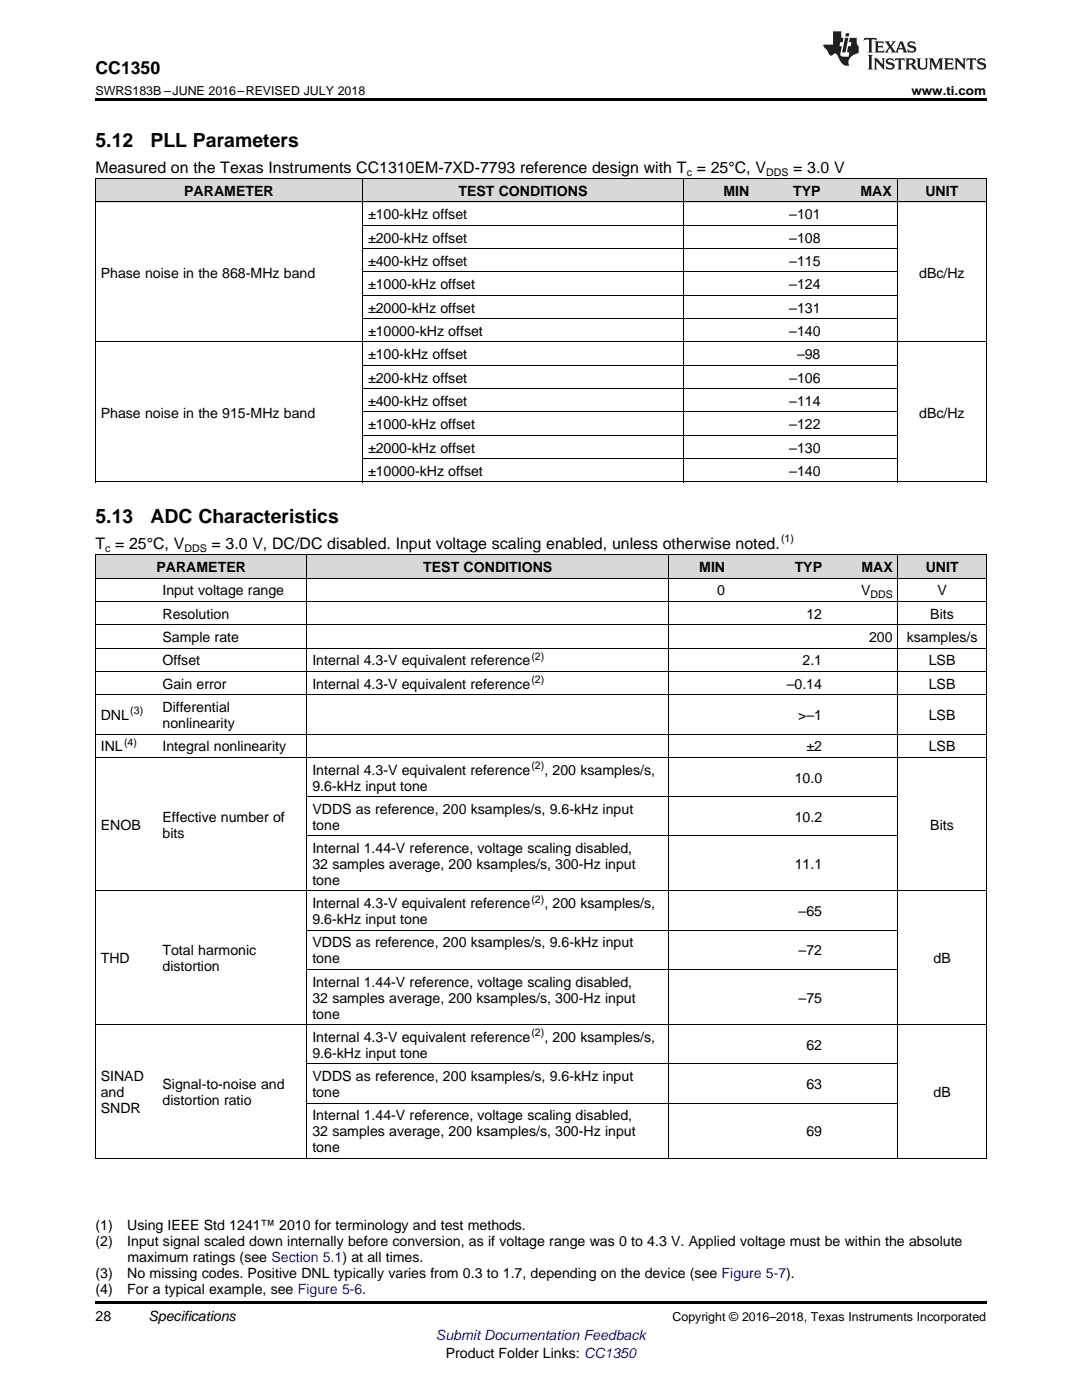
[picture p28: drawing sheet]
<svg xmlns="http://www.w3.org/2000/svg" width="216mm" height="279mm" viewBox="0 0 216 279" stroke-linecap="round" stroke-linejoin="round" font-family="sans-serif">
<defs><g id="words">
<g font-size="3.9">
<text x="19" y="29.3">5.12</text>
<text x="30" y="29.3">PLL Parameters</text>
<text x="19" y="104.4">5.13</text>
<text x="30" y="104.4">ADC Characteristics</text>
</g>
<text font-size="3.5" x="19" y="14.8">CC1350</text>
<g font-size="3.2">
<text x="19" y="34.4">Measured on the Texas Instruments CC1310EM-7XD-7793 reference design with T = 25°C, V</text>
<text x="158.3" y="34.4">= 3.0 V</text>
<text x="19" y="109.5">T = 25°C, V</text>
<text x="42.2" y="109.5">= 3.0 V, DC/DC disabled. Input voltage scaling enabled, unless otherwise noted.</text>
</g>
<g font-size="2.8">
<text x="36.8" y="39.1">PARAMETER</text>
<text x="91.5" y="39.1">TEST CONDITIONS</text>
<text x="144.4" y="39.1">MIN</text>
<text x="158.3" y="39.1">TYP</text>
<text x="171.7" y="39.1">MAX</text>
<text x="184.6" y="39.1">UNIT</text>
<text x="73.4" y="43.7">±100-kHz offset</text>
<text x="157.5" y="43.7">–101</text>
<text x="73.4" y="48.4">±200-kHz offset</text>
<text x="73.4" y="53.1">±400-kHz offset</text>
<text x="157.5" y="48.4">–108</text>
<text x="157.5" y="53.1">–115</text>
<text x="20.1" y="55.4">Phase noise in the 868-MHz band</text>
<text x="73.4" y="57.7">±1000-kHz offset</text>
<text x="157.5" y="57.7">–124</text>
<text x="183.4" y="55.4">dBc/Hz</text>
<text x="73.4" y="62.4">±2000-kHz offset</text>
<text x="157.5" y="62.4">–131</text>
<text x="73.4" y="67">±10000-kHz offset</text>
<text x="73.4" y="71.7">±100-kHz offset</text>
<text x="157.5" y="67">–140</text>
<text x="159" y="71.7">–98</text>
<text x="73.4" y="76.3">±200-kHz offset</text>
<text x="157.5" y="76.3">–106</text>
<text x="20.1" y="83.3">Phase noise in the 915-MHz band</text>
<text x="73.4" y="81">±400-kHz offset</text>
<text x="157.5" y="81">–114</text>
<text x="183.4" y="83.3">dBc/Hz</text>
<text x="73.4" y="85.7">±1000-kHz offset</text>
<text x="157.5" y="85.7">–122</text>
<text x="73.4" y="90.3">±2000-kHz offset</text>
<text x="73.4" y="95">±10000-kHz offset</text>
<text x="157.5" y="90.3">–130</text>
<text x="157.5" y="95">–140</text>
<text x="31.2" y="114.2">PARAMETER</text>
<text x="32.4" y="118.8">Input voltage range</text>
<text x="84.5" y="114.2">TEST CONDITIONS</text>
<text x="139.5" y="114.2">MIN</text>
<text x="143.1" y="118.8">0</text>
<text x="158.6" y="114.2">TYP</text>
<text x="171.8" y="118.8">V</text>
<text x="171.9" y="114.2">MAX</text>
<text x="184.7" y="114.2">UNIT</text>
<text x="187" y="118.8">V</text>
<text x="32.4" y="123.5">Resolution</text>
<text x="160.9" y="123.5">12</text>
<text x="185.6" y="123.5">Bits</text>
<text x="32.4" y="128.1">Sample rate</text>
<text x="173.4" y="128.1">200</text>
<text x="180.9" y="128.1">ksamples/s</text>
<text x="32.4" y="132.8">Offset</text>
<text x="32.4" y="137.4">Gain error</text>
<text x="62.3" y="132.8">Internal 4.3-V equivalent reference</text>
<text x="62.3" y="137.4">Internal 4.3-V equivalent reference</text>
<text x="157" y="137.4">–0.14</text>
<text x="160.1" y="132.8">2.1</text>
<text x="185.3" y="132.8">LSB</text>
<text x="185.3" y="137.4">LSB</text>
<text x="20.1" y="143.7">DNL</text>
<text x="32.4" y="142.1">Differential</text>
<text x="159.3" y="143.7">&gt;–1</text>
<text x="185.3" y="143.7">LSB</text>
<text x="20.1" y="149.9">INL</text>
<text x="32.4" y="145.3">nonlinearity</text>
<text x="32.4" y="149.9">Integral nonlinearity</text>
<text x="160.9" y="149.9">±2</text>
<text x="185.3" y="149.9">LSB</text>
<text x="62.3" y="154.6">Internal 4.3-V equivalent reference</text>
<text x="108.6" y="154.6">, 200 ksamples/s,</text>
<text x="62.3" y="157.8">9.6-kHz input tone</text>
<text x="158.6" y="156.2">10.0</text>
<text x="20.1" y="165.6">ENOB</text>
<text x="32.4" y="164">Effective number of</text>
<text x="32.4" y="167.2">bits</text>
<text x="62.3" y="162.4">VDDS as reference, 200 ksamples/s, 9.6-kHz input</text>
<text x="62.3" y="165.6">tone</text>
<text x="158.6" y="164">10.2</text>
<text x="185.6" y="165.6">Bits</text>
<text x="62.3" y="170.3">Internal 1.44-V reference, voltage scaling disabled,</text>
<text x="62.3" y="173.4">32 samples average, 200 ksamples/s, 300-Hz input</text>
<text x="158.6" y="173.4">11.1</text>
<text x="62.3" y="176.6">tone</text>
<text x="62.3" y="181.3">Internal 4.3-V equivalent reference</text>
<text x="62.3" y="184.4">9.6-kHz input tone</text>
<text x="108.6" y="181.3">, 200 ksamples/s,</text>
<text x="159.3" y="182.8">–65</text>
<text x="32.4" y="190.7">Total harmonic</text>
<text x="62.3" y="189.1">VDDS as reference, 200 ksamples/s, 9.6-kHz input</text>
<text x="159.3" y="190.7">–72</text>
<text x="20.1" y="192.3">THD</text>
<text x="32.4" y="193.9">distortion</text>
<text x="62.3" y="192.3">tone</text>
<text x="62.3" y="196.9">Internal 1.44-V reference, voltage scaling disabled,</text>
<text x="186.3" y="192.3">dB</text>
<text x="62.3" y="200.1">32 samples average, 200 ksamples/s, 300-Hz input</text>
<text x="62.3" y="203.3">tone</text>
<text x="159.3" y="200.1">–75</text>
<text x="62.3" y="207.9">Internal 4.3-V equivalent reference</text>
<text x="108.6" y="207.9">, 200 ksamples/s,</text>
<text x="160.9" y="209.5">62</text>
<text x="20.1" y="215.8">SINAD</text>
<text x="62.3" y="211.1">9.6-kHz input tone</text>
<text x="62.3" y="215.8">VDDS as reference, 200 ksamples/s, 9.6-kHz input</text>
<text x="20.1" y="218.9">and</text>
<text x="32.4" y="217.3">Signal-to-noise and</text>
<text x="32.4" y="220.5">distortion ratio</text>
<text x="62.3" y="218.9">tone</text>
<text x="160.9" y="217.3">63</text>
<text x="186.3" y="218.9">dB</text>
<text x="20.1" y="222.1">SNDR</text>
<text x="62.3" y="223.6">Internal 1.44-V reference, voltage scaling disabled,</text>
<text x="62.3" y="226.8">32 samples average, 200 ksamples/s, 300-Hz input</text>
<text x="160.9" y="226.8">69</text>
<text x="62.3" y="229.9">tone</text>
<text x="19" y="245.5">(1)</text>
<text x="25.4" y="245.5">Using IEEE Std 1241™ 2010 for terminology and test methods.</text>
<text x="19" y="248.7">(2)</text>
<text x="25.4" y="248.7">Input signal scaled down internally before conversion, as if voltage range was 0 to 4.3 V. Applied voltage must be within the absolute</text>
<text x="25.4" y="251.9">maximum ratings (see Section 5.1) at all times.</text>
<text x="19" y="255.1">(3)</text>
<text x="25.4" y="255.1">No missing codes. Positive DNL typically varies from 0.3 to 1.7, depending on the device (see Figure 5-7).</text>
<text x="19" y="263.6">28</text>
<text x="19" y="258.2">(4)</text>
<text x="25.4" y="258.2">For a typical example, see Figure 5-6.</text>
<text x="29.6" y="263.6">Specifications</text>
<text x="88.9" y="270.9">Product Folder Links: CC1350</text>
</g>
<text font-size="2.8" fill="#00f" x="87" y="267.4">Submit Documentation Feedback</text>
<g font-size="2.5">
<text x="19" y="19">SWRS183B –JUNE 2016–REVISED JULY 2018</text>
<text x="181.9" y="19">www.ti.com</text>
<text x="134.2" y="263.6">Copyright © 2016–2018, Texas Instruments Incorporated</text>
</g>
<g font-size="2.1">
<text x="137" y="35.1">c</text>
<text x="152.9" y="35.1">DDS</text>
<text x="21" y="110.1">c</text>
<text x="36.8" y="110.1">DDS</text>
<text x="155.9" y="108.2">(1)</text>
<text x="173.7" y="119.4">DDS</text>
<text x="106" y="131.7">(2)</text>
<text x="106" y="136.3">(2)</text>
<text x="26" y="142.6">(3)</text>
<text x="24.7" y="148.8">(4)</text>
<text x="106" y="153.5">(2)</text>
<text x="106" y="180.1">(2)</text>
<text x="106" y="206.8">(2)</text>
</g>
</g></defs>
<g fill="#d8d8d8">
<path d="M19 110.8h12.4v4.6h-12.4z"/>
<path d="M31.4 110.8h29.9v4.6h-29.9z"/>
<path d="M61.3 110.8h72.2v4.6h-72.2z"/>
<path d="M133.5 110.8h12.3v4.6h-12.3z"/>
<path d="M145.8 110.8h19.3v4.6h-19.3z"/>
<path d="M165.1 110.8h14.1v4.6h-14.1z"/>
<path d="M179.2 110.8h17.6v4.6h-17.6z"/>
<path d="M19 35.7h53.4v4.7h-53.4z"/>
<path d="M72.4 35.7h64v4.7h-64z"/>
<path d="M136.4 35.7h14.2v4.7h-14.2z"/>
<path d="M150.6 35.7h14.2v4.7h-14.2z"/>
<path d="M164.8 35.7h14.3v4.7h-14.3z"/>
<path d="M179.1 35.7h17.7v4.7h-17.7z"/>
</g>
<path d="M19 19.5h177.8v.5h-177.8zM19 259.7h177.8v.5h-177.8z" fill="#000"/>
<g fill="none" stroke="#000" stroke-width=".2">
<path d="M19 35.6h177.8M19.1 35.7v60.5M72.3 35.7v60.5M136.3 35.7v60.5M179 35.7v60.5M196.8 35.7v60.5M19 40.3h177.8M72.4 58.9h106.6M72.4 54.3h106.6M72.4 49.6h106.6M72.4 45h106.6M19 68.2h177.8"/>
<path d="M72.4 77.6h106.6M72.4 72.9h106.6M72.4 63.6h106.6M19 96.2h177.8M72.4 91.5h106.6M72.4 86.9h106.6M72.4 82.2h106.6M19 115.4h177.8M19 110.7h177.8M19.1 110.8v120.4M61.2 110.8v120.4M133.4 110.8v120.4"/>
<path d="M179.2 110.8v120.4M196.8 110.8v120.4M19 138.7h177.8M19 134h177.8M19 129.3h177.8M19 124.7h177.8M19 120h177.8M19 151.1h177.8M19 146.5h177.8M61.3 159h117.9M19 177.8h177.8M61.3 166.8h117.9"/>
<path d="M61.3 193.5h117.9M61.3 185.6h117.9M19 204.5h177.8M61.3 212.3h117.9M19 231.2h177.8M61.3 220.2h117.9"/>
</g>
<g fill="#231f20">
<path d="M172.5 7.6l-.1 .5 .4-.2h.6v.1v2.1l-.2 .4h.9l-.2-.4v-2.1l.1-.1h.5l.5 .2-.2-.5zM174.5 8.3l.2 .3v1.5l-.2 .4h1.8l.2-.6a1.04 1.04 0 0 1-1.3 .2v-.7h.6l.3 .2v-.6l-.3 .2h-.6v-.6l.8-.1 .4 .3-.2-.5zM176.5 8.3l.9 1.1-.9 1.1h.8l-.2-.2 .4-.7 .5 .7-.2 .2h1.5l-.2-.2 .2-.4h.9l.1 .4-.2 .2h1l-.3-.3-.7-1.9h-.5l-.9 2-.8-1 .9-1h-.8l.1 .3-.4 .5-.3-.6 .1-.2zM179.7 8.6l.4 1h-.7zM181.3 8.4a.63 .63 0 0 0-.2 .7 .63 .63 0 0 0 .6 .4l.6 .2 .1 .2a.75 .75 0 0 1-.7 .4 .75 .75 0 0 1-.6-.5l.1 .7 .1-.1a1.11 1.11 0 0 0 1.5-.6 1.13 1.13 0 0 0-1.2-.8l-.1-.4a1.04 1.04 0 0 1 1.2 .2l-.2-.5-.2 .1-.4-.2zM173.2 10.9l.2 .4v2.2l-.2 .4h1l-.3-.4v-2.2l.3-.4zM174.3 11.6l.3 .4v1.5l-.3 .4h.8l-.2-.4v-1.3l1.5 1.7v-1.9l.2-.4h-.7l.2 .4v.9l-1.1-1.3zM177 11.8a.62 .62 0 0 0-.2 .7 .62 .62 0 0 0 .6 .4l.6 .1 .1 .3a.76 .76 0 0 1-.7 .3 .76 .76 0 0 1-.7-.4l.2 .7 .1-.1a1.11 1.11 0 0 0 1.5-.6 1.13 1.13 0 0 0-1.2-.8l-.1-.4a1.04 1.04 0 0 1 1.2 .2l-.2-.6-.2 .1-.5-.1zM178.7 11.6l-.2 .6a.61 .61 0 0 1 .8-.3v1.6l-.2 .4h.9l-.2-.4v-1.6a.63 .63 0 0 1 .7 .3l-.1-.6zM180.6 11.6l.3 .4v1.5l-.3 .4h1l-.2-.2-.1-.8 .6 .2a.76 .76 0 0 0 1.2 .7l-1-1a.58 .58 0 0 0 .6-.5 .58 .58 0 0 0-.5-.6zM181.4 11.9h.1a.45 .45 0 0 1 .5 .1 .45 .45 0 0 1 .1 .5l-.8 .2zM182.9 11.6l.2 .2a2.17 2.17 0 0 0 .3 1.9 .99 .99 0 0 0 1.6-.6v-1.1l.2-.4h-.7l.2 .2a1.92 1.92 0 0 1-.2 1.8 .6 .6 0 0 1-.9-.5v-1.1l.2-.4zM185.4 11.6l.2 .4v1.5l-.2 .4h.7l-.2-.4v-1.4l.8 1.8 .8-1.8v1.4l-.2 .4h.9l-.2-.4v-1.5l.2-.4h-.8l-.6 1.5-.6-1.5zM188.4 11.6l.2 .4v1.5l-.2 .4h1.8l.1-.6a1.04 1.04 0 0 1-1.2 .1v-.6h.5l.4 .2v-.6l-.4 .2h-.5v-.7h.8l.3 .3-.1-.6zM190.5 11.6l.2 .4v1.5l-.2 .4h.7l-.2-.4v-1.3l1.5 1.7v-1.9l.2-.4h-.7l.2 .4v.9l-1.1-1.3zM192.9 11.6l-.1 .6a.61 .61 0 0 1 .7-.3l.1 1.6-.3 .4h1l-.3-.4 .1-1.6a.63 .63 0 0 1 .7 .3l-.1-.6zM195.2 11.8a.62 .62 0 0 0-.2 .7 .62 .62 0 0 0 .6 .4l.6 .1 .1 .3a.76 .76 0 0 1-.7 .3 .76 .76 0 0 1-.6-.4l.1 .7 .1-.1a1.11 1.11 0 0 0 1.6-.6 1.13 1.13 0 0 0-1.3-.8l-.1-.4a1.04 1.04 0 0 1 1.2 .2l-.1-.6-.2 .1-.5-.1z"/>
<path d="M166.2 6.3v2.6h-1.9v.4l.8 .9a.91 .91 0 0 0 1 .8 .56 .56 0 0 1 .5-.3 .56 .56 0 0 1 .5 .3l.4 .8a1.53 1.53 0 0 0 1.9 1.2 1.54 1.54 0 0 1 1-2.1l.9-.3v-1.4a1.52 1.52 0 0 1-.4-1.6h-1.3l-.2 .8h.5l-.2 .8h-.5l-.1 1v.2l.4 .1-.2 .8a1.93 1.93 0 0 1-1.6-.3l.3-1.8h-.5l.2-.8h.4l.2-.8h-.4v-1.3zM168.6 7.6l-.6 2.9h.7l.6-2.9zM168.8 6.6l-.1 .7h.6l.2-.7z"/>
</g>
<use href="#words"/>
</svg>
